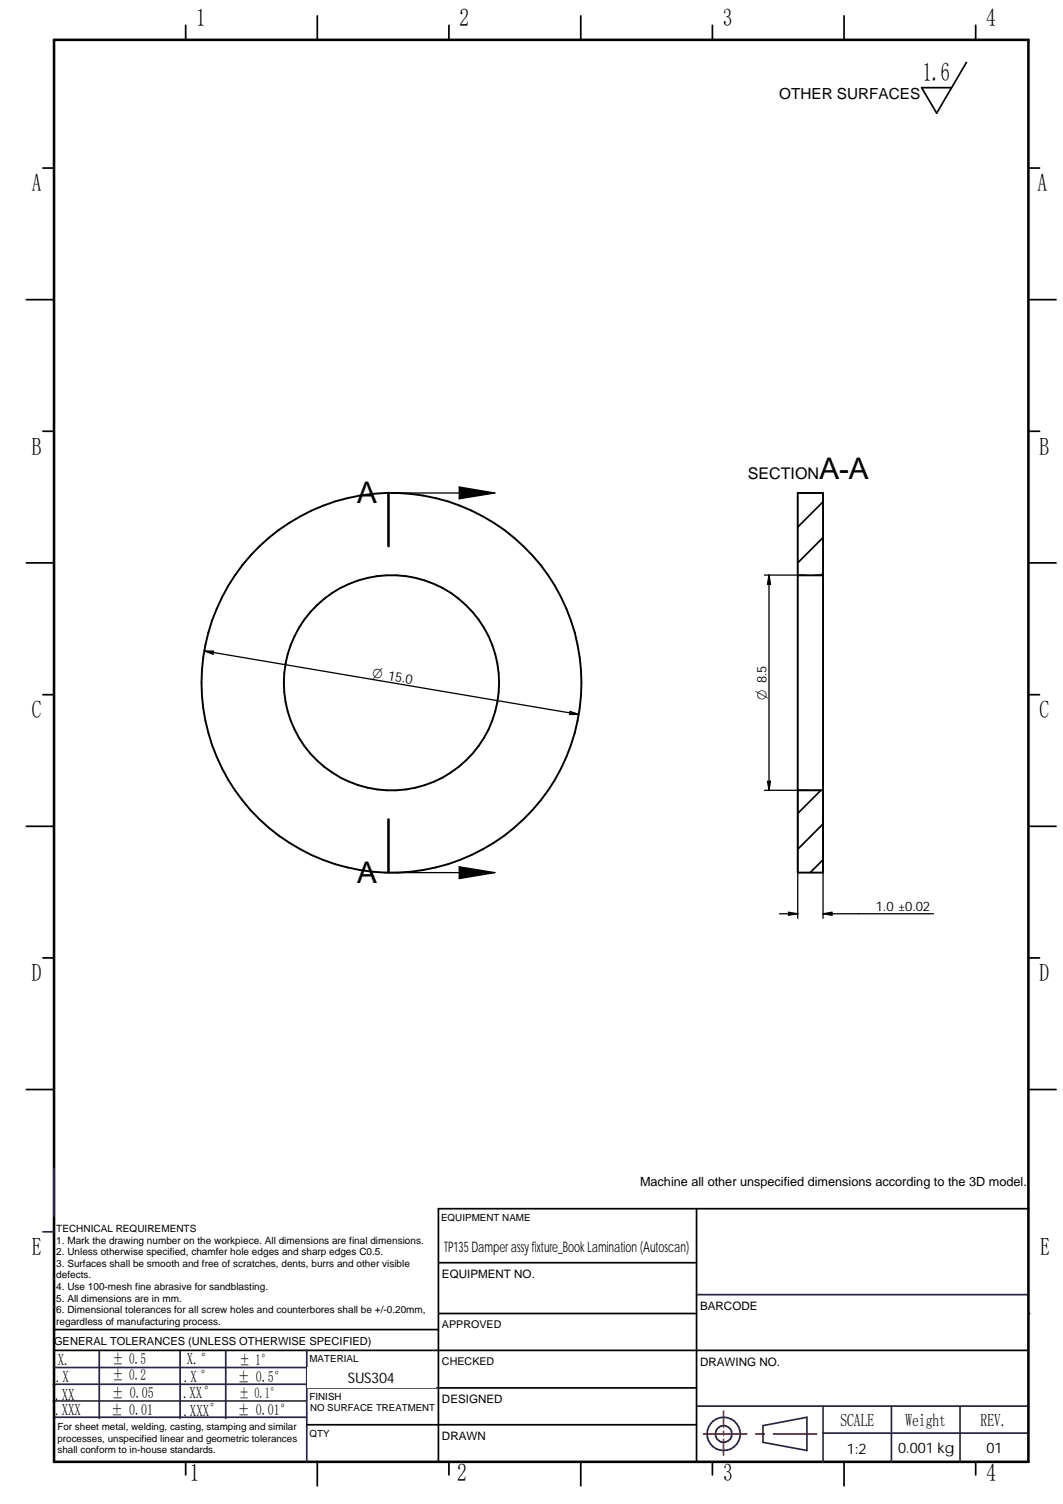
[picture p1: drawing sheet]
<svg xmlns="http://www.w3.org/2000/svg" width="210mm" height="297mm" viewBox="0 0 210 297" stroke-linecap="round" stroke-linejoin="round" font-family="sans-serif">
<defs><g id="words">
<g font-size="5.9">
<text x="161.8" y="94.6">A-A</text>
<text x="70.5" y="99.4">A</text>
<text x="70.5" y="174.5">A</text>
</g>
<text font-size="5.1" x="182.2" y="16">1.6</text>
<g font-size="4.9">
<text x="38.7" y="5.2">1</text>
<text x="90.8" y="5.2">2</text>
<text x="142.7" y="5.2">3</text>
<text x="194.7" y="5.2">4</text>
<text x="6.3" y="37.8">A</text>
<text x="204.9" y="37.8">A</text>
<text x="6.3" y="89.8">B</text>
<text x="205.2" y="89.8">B</text>
<text x="6.3" y="141.8">C</text>
<text x="205.2" y="141.8">C</text>
<text x="6.3" y="193.8">D</text>
<text x="205.2" y="193.8">D</text>
<text x="6.3" y="247.9">E</text>
<text x="205.4" y="247.9">E</text>
<text x="37.5" y="292.5">1</text>
<text x="90.3" y="292.5">2</text>
<text x="142.8" y="292.5">3</text>
<text x="194.8" y="292.5">4</text>
</g>
<g font-size="3.6">
<text x="165.9" y="281.6">SCALE</text>
<text x="178.8" y="281.6">Weight</text>
<text x="193.6" y="281.6">REV.</text>
</g>
<g font-size="3.3">
<text x="11.4" y="269.7">X.</text>
<text x="36.9" y="269.4">X.°</text>
<text x="11" y="272.9">.X</text>
<text x="36.3" y="273">.X °</text>
<text x="10.9" y="276.4">.XX</text>
<text x="10.9" y="279.5">.XXX</text>
<text x="36.2" y="276">.XX°</text>
<text x="36.2" y="279.7">.XXX°</text>
</g>
<text font-size="3.2" x="147.6" y="94.6">SECTION</text>
<g font-size="3">
<text x="153.9" y="19.6">OTHER SURFACES</text>
<text x="22.2" y="269.3">± 0.5</text>
<text x="47.3" y="269.5">± 1°</text>
<text x="22.2" y="272.5">± 0.2</text>
<text x="47" y="273">± 0.5°</text>
<text x="22" y="279.4">± 0.01</text>
<text x="22.1" y="276.2">± 0.05</text>
<text x="46.9" y="279.4">± 0.01°</text>
</g>
<g font-size="2.9">
<text x="87.7" y="247.4">TP135 Damper assy fixture_Book Lamination (Autoscan)</text>
<text x="68.7" y="273">SUS304</text>
<text x="47.2" y="276.2">± 0.1°</text>
<text x="167.2" y="287.1">1:2</text>
<text x="177.3" y="287.1">0.001 kg</text>
<text x="194.8" y="286.9">01</text>
</g>
<g font-size="2.8">
<text x="73.4" y="133.7" transform="rotate(10 73.4 133.7)">O 15.0</text>
<text x="151.4" y="138.3" transform="rotate(-90 151.4 138.3)">O 8.5</text>
</g>
<text font-size="2.6" x="172.9" y="180">1.0 ±0.02</text>
<text font-size="2.5" x="126.4" y="234.2">Machine all other unspecified dimensions according to the 3D model.</text>
<g font-size="2.3">
<text x="87.3" y="252.4">EQUIPMENT NO.</text>
<text x="138.2" y="258.7">BARCODE</text>
<text x="138.2" y="269.7">DRAWING NO.</text>
<text x="87.3" y="277.1">DESIGNED</text>
<text x="87.3" y="284.4">DRAWN</text>
</g>
<text font-size="2.2" x="10.7" y="265.6">GENERAL TOLERANCES (UNLESS OTHERWISE SPECIFIED)</text>
<g font-size="2.1">
<text x="87.3" y="262.3">APPROVED</text>
<text x="87.3" y="269.5">CHECKED</text>
</g>
<g font-size="2">
<text x="11.1" y="243.3">TECHNICAL REQUIREMENTS</text>
<text x="11.1" y="245.6">1. Mark the drawing number on the workpiece. All dimensions are final dimensions.</text>
<text x="11.1" y="247.9">2. Unless otherwise specified, chamfer hole edges and sharp edges C0.5.</text>
<text x="11.1" y="250.2">3. Surfaces shall be smooth and free of scratches, dents, burrs and other visible</text>
<text x="11.1" y="252.5">defects.</text>
<text x="11.1" y="254.8">4. Use 100-mesh fine abrasive for sandblasting.</text>
<text x="11.1" y="257.1">5. All dimensions are in mm.</text>
<text x="11.1" y="259.4">6. Dimensional tolerances for all screw holes and counterbores shall be +/-0.20mm,</text>
<text x="11.1" y="261.6">regardless of manufacturing process.</text>
</g>
<g font-size="1.9">
<text x="87.1" y="241.1">EQUIPMENT NAME</text>
<text x="61.1" y="269">MATERIAL</text>
<text x="61.1" y="276.4">FINISH</text>
<text x="61.2" y="278.8">NO SURFACE TREATMENT</text>
<text x="11.4" y="282.5">For sheet metal, welding, casting, stamping and similar</text>
<text x="11.4" y="284.7">processes, unspecified linear and geometric tolerances</text>
<text x="11.4" y="287">shall conform to in-house standards.</text>
<text x="61.1" y="283.7">QTY</text>
</g>
</g></defs>
<g fill="none" stroke="#26264c" stroke-width=".34">
<path d="M8.5 243.3h2.2M10.5 252.6h.2M137.5 255.7h65.6M10.5 276.7h50M10.5 273.4h50M10.8 279.9h49.8M10.8 270.1h50M35.6 266.7v13.4M60.6 266.7v22M60.7 274.1h26M137.5 277.7h65.6M162.5 277.7v11"/>
<path d="M176 277.7v11M189.6 277.7v11M150.7 281.6l8.6-1.7v6.6l-8.6-1.6zM162.5 283h40.5"/>
</g>
<g fill="none" stroke="#000" stroke-width=".34">
<path d="M36.7 5v2.9M88.6 5v2.9M140.7 5v2.9M192.7 5v2.9M8.5 33.2h2.2M203.1 33.2h2.2M5.2 59.2h5.5M203.1 59.2h5.4M8.5 85.2h2.2M203.1 85.2h2.2M5.2 111.2h5.5M203.1 111.2h5.4"/>
<path d="M8.5 137.2h2.2M203.1 137.2h2.2M5.2 163.2h5.5M203.1 163.2h5.4M8.5 189.2h2.2M203.1 189.2h2.2M5.2 215.2h5.5M203.1 215.2h5.4M86.6 238.7v50M10.7 266.7h192.4M10.7 262.6h75.9M86.7 274.1h50.8"/>
<path d="M36.7 288.7v2.6M62.7 288.7v4.8M88.6 288.7v2.6M114.7 288.7v4.8M140.7 288.7v2.6M166.7 288.7v4.8M192.7 288.7v2.6"/>
</g>
<path d="M10.7 7.9h192.4v280.8h-192.4z" fill="none" stroke="#000" stroke-width=".51"/>
<path d="M142.9 278.7v3.2M138.9 283.2h8.5M142.9 282.7v.7M142.9 284.3v3.1M149.2 283.2h1.7M152.7 283.2h8.5" fill="none" stroke="#f00" stroke-width=".34"/>
<circle cx="10.6" cy="258.1" r=".17" fill="#26264c"/>
<g fill="none" stroke="#26264c" stroke-width=".34">
<path d="M10.7 230.8v9.4M19.6 266.7v13.4M44.6 266.7v13.4M60.5 266.7h.1"/>
<circle cx="142.9" cy="283.2" r="3.3"/>
<circle cx="142.9" cy="283.2" r="1.63"/>
</g>
<path d="M190.8 12.3l-5.8 10.1-3-5.1h5.9M86.6 238.7h116.5M86.7 259.4h50.8M86.7 249.4h50.8M86.6 281.4h50.9" fill="none" stroke="#000" stroke-width=".34"/>
<circle cx="203.1" cy="259.4" r=".17" fill="#000"/>
<g fill="#fff">
<path d="M137.9 271.4h64.4v6.1h-64.4z"/>
<path d="M189.9 283.9h13v4h-13z"/>
<path d="M86.9 254.9h50.2v4h-50.2z"/>
<path d="M60.7 270h25.3v4h-25.3z"/>
<path d="M87 244.3h50v4h-50z"/>
<path d="M60.8 277.1h25.2v4h-25.2z"/>
<path d="M176.4 284.1h13v4h-13z"/>
<path d="M162.7 284.1h13v4h-13z"/>
<path d="M137.9 260.4h64.5v6h-64.5z"/>
</g>
<path d="M62.7 3.1v4.8M114.7 3.1v4.8M166.7 3.1v4.8M137.5 238.7v50M60.6 281.4h26" fill="none" stroke="#000" stroke-width=".34"/>
<path d="M101.6 283.2h25.3v4h-25.3z" fill="#fff"/>
<g fill="none" stroke="#000" stroke-width=".38">
<path d="M157.5 97.4h5v74.9h-5zM157.5 113.6h5M157.5 156.1h5"/>
<circle cx="77.3" cy="134.9" r="21.3"/>
<circle cx="77.3" cy="134.8" r="37.5"/>
</g>
<path d="M76.7 97.4v10.5M76.7 161.8v10.5" fill="none" stroke="#000" stroke-width=".51"/>
<path d="M76.7 97.4h21M90.7 96.2l7 1.2-7 1.1zM151 113.6h8.2M160.9 113.6h1.6M151 156.1h9M160.9 156.1h1.6M76.7 172.3h21M90.7 171.2l7 1.1-7 1.2z" fill="none" stroke="#000" stroke-width=".25"/>
<path d="M90.7 96.2l7 1.2-7 1.1zM90.7 171.2l7 1.1-7 1.2z" fill="#000"/>
<path d="M162.5 99.1l-5 5M162.5 113.2l-.4 .4M162.5 106.2l-5 5M162.1 156.1l-4.6 4.6M162.5 169.8l-2.5 2.5M162.5 162.7l-5 5" fill="none" stroke="#000" stroke-width=".34"/>
<path d="M149.3 130.8h2.4v8.1h-2.4z" fill="#fff"/>
<path d="M151.8 113.6v42.5M151.8 113.6l.3 1.8h-.5zM151.6 154.3h.5l-.3 1.8zM157.5 156.1v25.3M162.5 156.1v25.3M169.6 180.5h14.7" fill="none" stroke="#000" stroke-width=".25"/>
<path d="M151.8 113.6l.3 1.8h-.5zM151.6 154.3h.5l-.3 1.8z" fill="#000"/>
<path d="M172.3 177.9h12v2.4h-12z" fill="#fff"/>
<path d="M153.9 180.5h3.6M155.7 180.2l1.8 .3-1.8 .3zM162.5 180.5h7.1M162.5 180.5l1.8-.3v.6z" fill="none" stroke="#000" stroke-width=".25"/>
<path d="M155.7 180.2l1.8 .3-1.8 .3zM162.5 180.5l1.8-.3v.6z" fill="#000"/>
<path d="M73.2 131.5l9.1 1.6-.4 2.4-9.2-1.6z" fill-rule="evenodd" fill="#fff"/>
<path d="M40.3 128.6h1.9l-.1 .6zM40.3 128.6l74 12.5M112.6 140.5l1.7 .6h-1.8z" fill="none" stroke="#000" stroke-width=".25"/>
<path d="M40.3 128.6h1.9l-.1 .6zM112.6 140.5l1.7 .6h-1.8z" fill="#000"/>
<use href="#words"/>
</svg>
